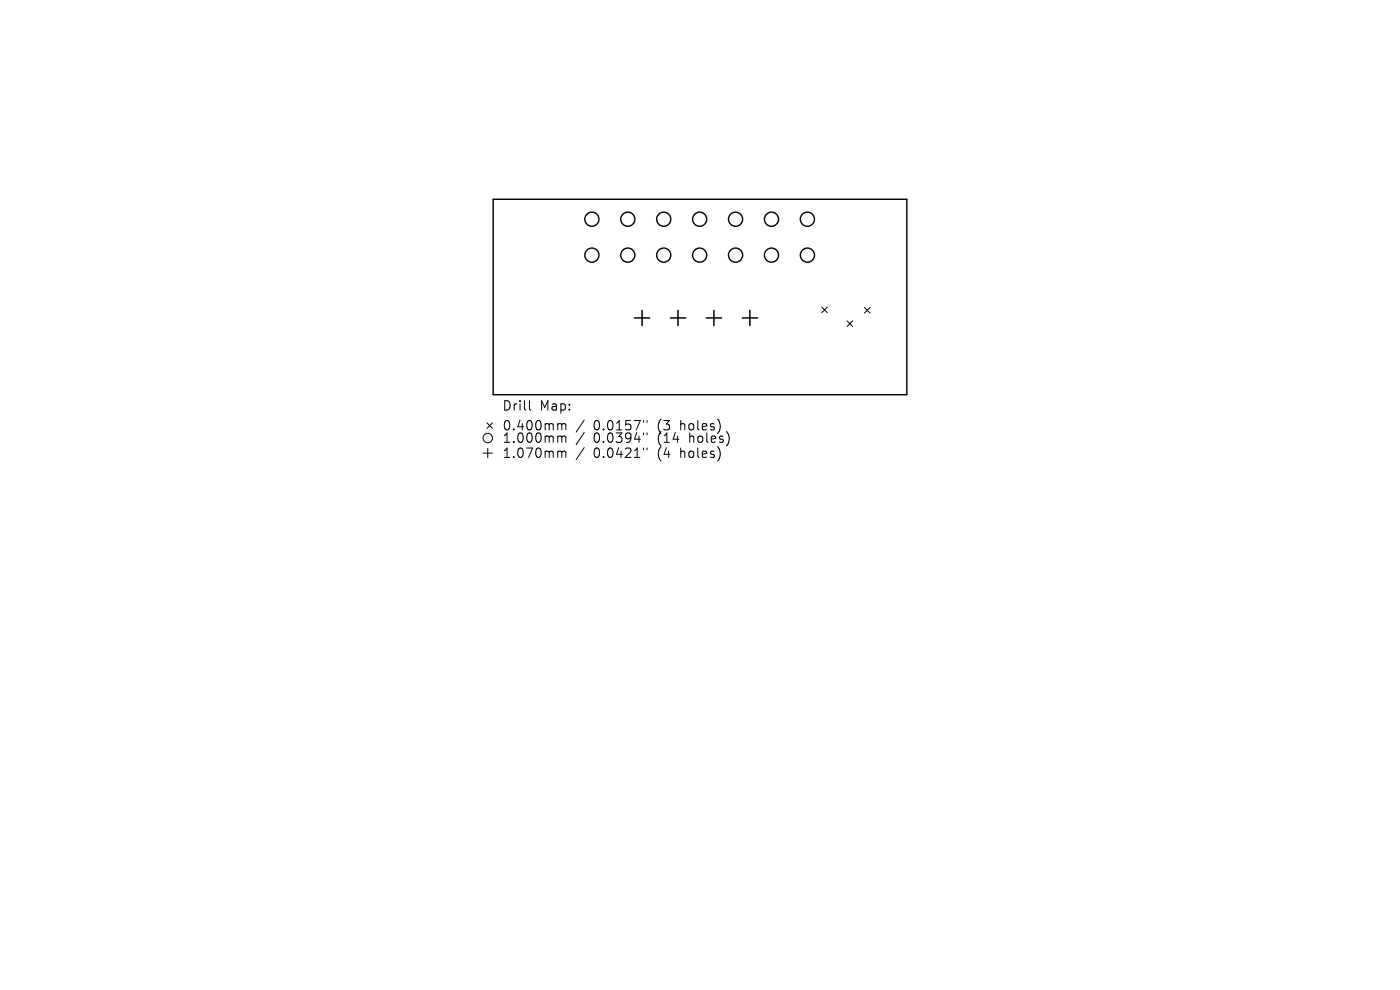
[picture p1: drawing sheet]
<svg xmlns="http://www.w3.org/2000/svg" width="297mm" height="210mm" viewBox="0 0 297 210" stroke-linecap="round" stroke-linejoin="round" font-family="sans-serif">
<defs><g id="words">
<g font-size="2.8">
<text x="106.5" y="87.4">Drill</text>
<text x="114.5" y="87.4">Map:</text>
<text x="106.5" y="91.6">0.400mm</text>
<text x="106.5" y="94.2">1.000mm</text>
<text x="125.9" y="91.6">0.0157&quot;</text>
<text x="125.9" y="94.2">0.0394&quot;</text>
<text x="139.6" y="91.6">(3</text>
<text x="139.6" y="94.2">(14</text>
<text x="144.6" y="91.6">holes)</text>
<text x="146.5" y="94.2">holes)</text>
<text x="106.5" y="97.4">1.070mm</text>
<text x="125.9" y="97.4">0.0421&quot;</text>
<text x="139.6" y="97.4">(4</text>
<text x="144.6" y="97.4">holes)</text>
</g>
</g></defs>
<g fill="none" stroke="#000" stroke-width=".3">
<path d="M104.6 42.3h87.8v41.4h-87.8z"/>
<circle cx="125.6" cy="46.5" r="1.5"/>
<circle cx="125.6" cy="54.1" r="1.5"/>
<circle cx="133.2" cy="46.5" r="1.5"/>
<circle cx="133.2" cy="54.1" r="1.5"/>
<circle cx="140.8" cy="46.5" r="1.5"/>
<circle cx="140.8" cy="54.1" r="1.5"/>
<circle cx="148.4" cy="54.1" r="1.5"/>
<circle cx="148.4" cy="46.5" r="1.5"/>
<circle cx="156" cy="46.5" r="1.5"/>
<circle cx="156" cy="54.1" r="1.5"/>
<circle cx="163.7" cy="54.1" r="1.5"/>
<circle cx="163.7" cy="46.5" r="1.5"/>
<circle cx="171.3" cy="46.5" r="1.5"/>
<circle cx="171.3" cy="54.1" r="1.5"/>
</g>
<g fill="none" stroke="#000" stroke-width=".21">
<path d="M174.3 65.1l1.2 1.2M175.5 65.1l-1.2 1.2M179.7 68.1l1.2 1.2M180.9 68.1l-1.2 1.2M183.4 65.2l1.2 1.2M184.6 65.2l-1.2 1.2M102.5 96.1h2M103.3 89.7l1.2 1.2M103.5 95.1v2M104.5 89.7l-1.2 1.2M112.3 85v1.7l.3 .3M118.6 89.9h.3l.3 .2"/>
<path d="M118.6 92.5h.3l.3 .3M118.6 95.7h.3l.3 .3M119.2 90.1l.3-.2 .4 .1 .1 1.2M119.2 90.1v1.1M119.2 92.8v1M119.2 96v1M119.2 92.8l.3-.3 .4 .1 .1 1.2M119.2 96l.3-.3 .4 .1 .1 1.2M123.9 89.1l-1.7 2.6M123.9 91.7l-1.7 2.6M123.9 94.9l-1.7 2.6M136.5 89.2v.4"/>
<path d="M136.5 91.8v.4M136.5 95v.4M137.3 89.2v.4M137.3 91.8v.4M137.3 95v.4"/>
<circle cx="103.5" cy="92.9" r="1"/>
</g>
<path d="M134.6 67.4h3.2M136.2 65.8v3.2M142.2 67.4h3.2M143.8 65.8v3.2M149.9 67.4h3.2M151.5 65.8v3.2M157.5 67.4h3.2M159.1 65.8v3.2" fill="none" stroke="#000" stroke-width=".32"/>
<use href="#words"/>
</svg>
